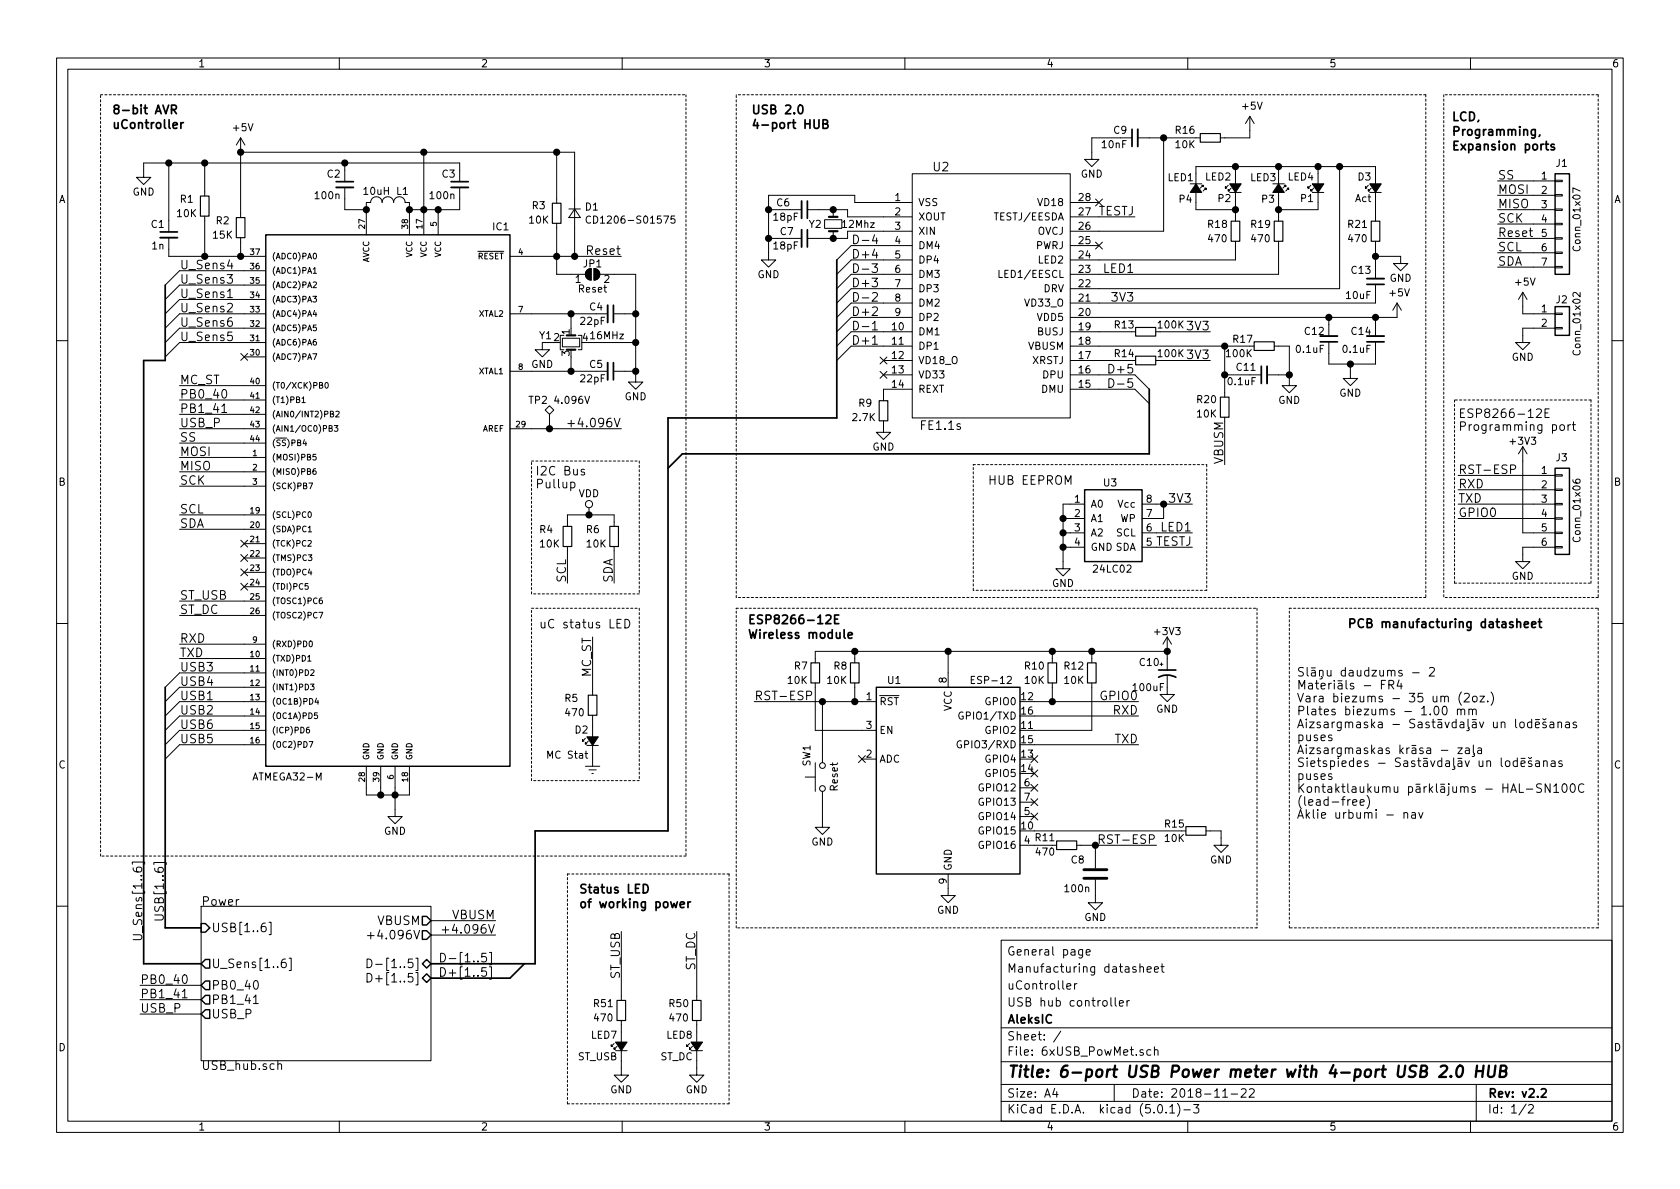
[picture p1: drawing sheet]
<svg xmlns="http://www.w3.org/2000/svg" width="297mm" height="210mm" viewBox="0 0 297 210" stroke-linecap="round" stroke-linejoin="round" font-family="sans-serif">
<defs><g id="words">
<text font-size="2.8" x="178" y="190.5">Title: 6-port USB Power meter with 4-port USB 2.0 HUB</text>
<g font-size="2.1">
<text x="19.7" y="20.2">8-bit AVR</text>
<text x="19.7" y="22.8">uController</text>
<text x="132.7" y="20.2">USB 2.0</text>
<text x="132.7" y="22.8">4-port HUB</text>
<text x="256.5" y="21.4">LCD,</text>
<text x="256.5" y="24">Programming,</text>
<text x="256.5" y="26.6">Expansion ports</text>
<text x="165" y="30.3">U2</text>
<text x="264.8" y="31.7">SS</text>
<text x="264.8" y="34.3">MOSI</text>
<text x="194.1" y="38.1">TESTJ</text>
<text x="264.8" y="36.8">MISO</text>
<text x="264.8" y="39.4">SCK</text>
<text x="264.8" y="41.9">Reset</text>
<text x="31.7" y="47.6">U_Sens4</text>
<text x="104.1" y="45.1">Reset</text>
<text x="150.5" y="45.7">D+4</text>
<text x="150.5" y="43.2">D-4</text>
<text x="264.8" y="47">SDA</text>
<text x="264.8" y="44.4">SCL</text>
<text x="31.7" y="50.2">U_Sens3</text>
<text x="31.7" y="52.7">U_Sens1</text>
<text x="150.5" y="50.8">D+3</text>
<text x="150.5" y="48.3">D-3</text>
<text x="150.5" y="53.3">D-2</text>
<text x="195.2" y="48.3">LED1</text>
<text x="196.9" y="53.3">3V3</text>
<text x="31.7" y="57.8">U_Sens6</text>
<text x="31.7" y="55.2">U_Sens2</text>
<text x="150.5" y="55.9">D+2</text>
<text x="150.5" y="58.4">D-1</text>
<text x="210.2" y="58.4">3V3</text>
<text x="31.7" y="60.3">U_Sens5</text>
<text x="150.5" y="61">D+1</text>
<text x="210.2" y="63.5">3V3</text>
<text x="31.7" y="67.9">MC_ST</text>
<text x="31.7" y="70.5">PB0_40</text>
<text x="196.7" y="66">D+5</text>
<text x="197.2" y="68.6">D-5</text>
<text x="31.7" y="73">PB1_41</text>
<text x="31.7" y="75.6">USB_P</text>
<text x="101.9" y="75.6">+4.096V</text>
<text x="163" y="76">FE1.1s</text>
<text x="257.8" y="73.9">ESP8266-12E</text>
<text x="257.8" y="76.2">Programming port</text>
<text x="31.7" y="78.1">SS</text>
<text x="31.7" y="80.6">MOSI</text>
<text x="31.7" y="83.2">MISO</text>
<text x="216.3" y="82.2" transform="rotate(-90 216.3 82.2)">VBUSM</text>
<text x="257.8" y="83.8">RST-ESP</text>
<text x="31.7" y="85.7">SCK</text>
<text x="94.6" y="84.1">I2C Bus</text>
<text x="94.6" y="86.4">Pullup</text>
<text x="174.6" y="85.7">HUB EEPROM</text>
<text x="207" y="88.9">3V3</text>
<text x="257.8" y="86.4">RXD</text>
<text x="257.8" y="88.9">TXD</text>
<text x="31.7" y="90.8">SCL</text>
<text x="31.7" y="93.3">SDA</text>
<text x="205.4" y="94">LED1</text>
<text x="257.8" y="91.4">GPIO0</text>
<text x="204.2" y="96.5">TESTJ</text>
<text x="31.7" y="106">ST_USB</text>
<text x="100.1" y="103.1" transform="rotate(-90 100.1 103.1)">SCL</text>
<text x="108.3" y="103.1" transform="rotate(-90 108.3 103.1)">SDA</text>
<text x="31.7" y="113.7">RXD</text>
<text x="31.7" y="108.6">ST_DC</text>
<text x="95.2" y="111.1">uC status LED</text>
<text x="132.1" y="110.4">ESP8266-12E</text>
<text x="132.1" y="112.9">Wireless module</text>
<text x="238.1" y="111">PCB manufacturing datasheet</text>
<text x="31.7" y="116.2">TXD</text>
<text x="31.7" y="118.7">USB3</text>
<text x="104.5" y="119.8" transform="rotate(-90 104.5 119.8)">MC_ST</text>
<text x="229.2" y="119.6">Slu daudzums - 2</text>
<text x="31.7" y="121.3">USB4</text>
<text x="31.7" y="123.8">USB1</text>
<text x="133.3" y="123.8">RST-ESP</text>
<text x="194.8" y="123.8">GPIO0</text>
<text x="229.2" y="121.9">Materils - FR4</text>
<text x="229.2" y="124.2">Vara biezums - 35 um (2oz.)</text>
<text x="31.7" y="126.4">USB2</text>
<text x="31.7" y="131.4">USB5</text>
<text x="31.7" y="128.9">USB6</text>
<text x="196.8" y="126.4">RXD</text>
<text x="197.1" y="131.4">TXD</text>
<text x="229.2" y="126.5">Plates biezums - 1.00 mm</text>
<text x="229.2" y="128.8">Aizsargmaska - Sastvdav un lodanas</text>
<text x="229.2" y="131.1">puses</text>
<text x="229.2" y="133.3">Aizsargmaskas krsa - zaa</text>
<text x="229.2" y="135.6">Sietspiedes - Sastvdav un lodanas</text>
<text x="229.2" y="137.9">puses</text>
<text x="229.2" y="140.2">Kontaktlaukumu prkljums - HAL-SN100C</text>
<text x="229.2" y="142.5">(lead-free)</text>
<text x="195.3" y="149.2">RST-ESP</text>
<text x="229.2" y="144.8">Aklie urbumi - nav</text>
<text x="29" y="161.4" transform="rotate(-90 29 161.4)">USB[1..6]</text>
<text x="35.6" y="160.2">Power</text>
<text x="102.2" y="158">Status LED</text>
<text x="102.2" y="160.6">of working power</text>
<text x="25.1" y="166.6" transform="rotate(-90 25.1 166.6)">U_Sens[1..6]</text>
<text x="37.3" y="164.8">USB[1..6]</text>
<text x="66.4" y="166.1">+4.096V</text>
<text x="66.8" y="163.6">VBUSM</text>
<text x="79.7" y="165.1">+4.096V</text>
<text x="80" y="162.6">VBUSM</text>
<text x="24.8" y="174">PB0_40</text>
<text x="37.3" y="171.2">U_Sens[1..6]</text>
<text x="66.7" y="173.7">D+[1..5]</text>
<text x="67.2" y="171.2">D-[1..5]</text>
<text x="77.5" y="170.2">D-[1..5]</text>
<text x="77.5" y="172.7">D+[1..5]</text>
<text x="109.6" y="173.1" transform="rotate(-90 109.6 173.1)">ST_USB</text>
<text x="122.9" y="171.7" transform="rotate(-90 122.9 171.7)">ST_DC</text>
<text x="178" y="172">Manufacturing datasheet</text>
<text x="178" y="169">General page</text>
<text x="24.8" y="179.1">USB_P</text>
<text x="24.8" y="176.5">PB1_41</text>
<text x="37.3" y="175">PB0_40</text>
<text x="37.3" y="177.5">PB1_41</text>
<text x="178" y="178">USB hub controller</text>
<text x="178" y="175">uController</text>
<text x="37.3" y="180.1">USB_P</text>
<text x="178" y="184">Sheet: /</text>
<text x="178" y="181">AleksIC</text>
<text x="35.6" y="189.2">USB_hub.sch</text>
<text x="178" y="186.7">File: 6xUSB_PowMet.sch</text>
<text x="178" y="196.9">KiCad E.D.A. kicad (5.0.1)-3</text>
<text x="178" y="194.1">Size: A4</text>
<text x="200" y="194.1">Date: 2018-11-22</text>
<text x="263" y="194.1">Rev: v2.2</text>
<text x="263" y="196.9">Id: 1/2</text>
</g>
<g font-size="1.8">
<text x="35" y="11.9">1</text>
<text x="85" y="11.9">2</text>
<text x="135" y="11.9">3</text>
<text x="185" y="11.9">4</text>
<text x="235" y="11.9">5</text>
<text x="285" y="11.9">6</text>
<text x="41.3" y="23.2">+5V</text>
<text x="197" y="23.7">C9</text>
<text x="207.9" y="23.7">R16</text>
<text x="219.8" y="19.4">+5V</text>
<text x="194.9" y="26.2">10nF</text>
<text x="207.9" y="26.2">10K</text>
<text x="275.2" y="29.5">J1</text>
<text x="10.4" y="35.9">A</text>
<text x="23.4" y="34.6">GND</text>
<text x="31.9" y="35.9">R1</text>
<text x="55.9" y="35.2">100n</text>
<text x="57.9" y="31.4">C2</text>
<text x="64.4" y="34.5">10uH</text>
<text x="70.2" y="34.5">L1</text>
<text x="76.2" y="35.2">100n</text>
<text x="78.2" y="31.4">C3</text>
<text x="158.3" y="35.6">1</text>
<text x="190.8" y="35.6">28</text>
<text x="191.1" y="31.4">GND</text>
<text x="206.5" y="32">LED1</text>
<text x="208.5" y="35.9">P4</text>
<text x="213.1" y="31.9">LED2</text>
<text x="215.4" y="35.7">P2</text>
<text x="221.1" y="32">LED3</text>
<text x="223.1" y="35.9">P3</text>
<text x="227.7" y="31.9">LED4</text>
<text x="230" y="35.7">P1</text>
<text x="239.6" y="35.7">Act</text>
<text x="240.1" y="31.9">D3</text>
<text x="272.6" y="31.7">1</text>
<text x="272.6" y="34.3">2</text>
<text x="285.4" y="35.9">A</text>
<text x="26.8" y="40.3">C1</text>
<text x="31.4" y="38.4">10K</text>
<text x="38.3" y="39.7">R2</text>
<text x="87.2" y="40.7">IC1</text>
<text x="93.6" y="39.5">10K</text>
<text x="94.1" y="37">R3</text>
<text x="103.5" y="37.2">D1</text>
<text x="104.9" y="39.5">CD1206-S01575</text>
<text x="136.9" y="39">18pF</text>
<text x="137.4" y="36.5">C6</text>
<text x="138" y="41.6">C7</text>
<text x="143.1" y="40.3">Y2</text>
<text x="149.1" y="40.3">12Mhz</text>
<text x="158.3" y="38.1">2</text>
<text x="158.3" y="40.6">3</text>
<text x="162.3" y="36.4">VSS</text>
<text x="162.3" y="39">XOUT</text>
<text x="162.3" y="41.5">XIN</text>
<text x="176.1" y="39">TESTJ/EESDA</text>
<text x="183.4" y="41.5">OVCJ</text>
<text x="183.8" y="36.4">VD18</text>
<text x="190.8" y="40.6">26</text>
<text x="190.8" y="38.1">27</text>
<text x="213.6" y="40.3">R18</text>
<text x="221.3" y="40.3">R19</text>
<text x="238.4" y="40.3">R21</text>
<text x="272.6" y="36.8">3</text>
<text x="272.6" y="39.4">4</text>
<text x="272.6" y="41.9">5</text>
<text x="26.9" y="44.1">1n</text>
<text x="37.7" y="42.2">15K</text>
<text x="103.2" y="47.3">JP1</text>
<text x="136.9" y="44.1">18pF</text>
<text x="158.3" y="43.2">4</text>
<text x="158.3" y="45.7">5</text>
<text x="162.3" y="44.1">DM4</text>
<text x="162.3" y="46.6">DP4</text>
<text x="183.1" y="44.1">PWRJ</text>
<text x="183.7" y="46.6">LED2</text>
<text x="190.8" y="45.7">24</text>
<text x="190.8" y="43.2">25</text>
<text x="213.8" y="42.8">470</text>
<text x="221.4" y="42.8">470</text>
<text x="238.5" y="42.8">470</text>
<text x="272.6" y="44.4">6</text>
<text x="272.6" y="47">7</text>
<text x="279.5" y="44" transform="rotate(-90 279.5 44)">Conn_01x07</text>
<text x="101.8" y="50">1</text>
<text x="102.4" y="51.7">Reset</text>
<text x="106.8" y="50">2</text>
<text x="133.9" y="49.2">GND</text>
<text x="158.3" y="48.3">6</text>
<text x="158.3" y="50.8">7</text>
<text x="158.3" y="53.3">8</text>
<text x="162.3" y="49.1">DM3</text>
<text x="162.3" y="51.7">DP3</text>
<text x="177.3" y="49.1">LED1/EESCL</text>
<text x="184.5" y="51.7">DRV</text>
<text x="190.8" y="53.3">21</text>
<text x="190.8" y="50.8">22</text>
<text x="190.8" y="48.3">23</text>
<text x="238.1" y="52.9">10uF</text>
<text x="239" y="48.4">C13</text>
<text x="245.7" y="49.8">GND</text>
<text x="245.8" y="52.4">+5V</text>
<text x="268" y="50.5">+5V</text>
<text x="275.2" y="53.6">J2</text>
<text x="95.4" y="60">Y1</text>
<text x="100.7" y="59.2" transform="rotate(-90 100.7 59.2)">1</text>
<text x="102.7" y="57.4">22pF</text>
<text x="104.3" y="54.9">C4</text>
<text x="104.5" y="60">16MHz</text>
<text x="157.8" y="58.4">10</text>
<text x="158.3" y="55.9">9</text>
<text x="162.3" y="59.3">DM1</text>
<text x="162.3" y="54.2">DM2</text>
<text x="162.3" y="56.8">DP2</text>
<text x="181.4" y="54.2">VD33_O</text>
<text x="183.5" y="59.3">BUSJ</text>
<text x="183.5" y="56.8">VDD5</text>
<text x="190.8" y="58.4">19</text>
<text x="190.8" y="55.9">20</text>
<text x="197.1" y="58.1">R13</text>
<text x="204.9" y="58.1">100K</text>
<text x="230.8" y="59.2">C12</text>
<text x="239" y="59.2">C14</text>
<text x="272.6" y="55.2">1</text>
<text x="272.6" y="57.8">2</text>
<text x="93.9" y="65.1">GND</text>
<text x="97.9" y="60.3">2</text>
<text x="100.7" y="63" transform="rotate(-90 100.7 63)">3</text>
<text x="103" y="60.3">4</text>
<text x="104.3" y="65.1">C5</text>
<text x="157.8" y="61">11</text>
<text x="157.8" y="63.5">12</text>
<text x="162.3" y="61.8">DP1</text>
<text x="162.3" y="64.4">VD18_O</text>
<text x="181.8" y="61.8">VBUSM</text>
<text x="182.5" y="64.4">XRSTJ</text>
<text x="190.8" y="63.5">17</text>
<text x="190.8" y="61">18</text>
<text x="197.1" y="63.2">R14</text>
<text x="204.9" y="63.2">100K</text>
<text x="216.9" y="63.2">100K</text>
<text x="218.1" y="60.6">R17</text>
<text x="218.7" y="65.6">C11</text>
<text x="229.3" y="62.4">0.1uF</text>
<text x="237.5" y="62.4">0.1uF</text>
<text x="267.3" y="63.8">GND</text>
<text x="279.5" y="62.5" transform="rotate(-90 279.5 62.5)">Conn_01x02</text>
<text x="93.5" y="71.4">TP2</text>
<text x="98.3" y="71.4">4.096V</text>
<text x="102.7" y="67.6">22pF</text>
<text x="110.4" y="70.8">GND</text>
<text x="151.9" y="71.9">R9</text>
<text x="157.8" y="66">13</text>
<text x="157.8" y="68.6">14</text>
<text x="162.3" y="66.9">VD33</text>
<text x="162.3" y="69.5">REXT</text>
<text x="184.2" y="69.5">DMU</text>
<text x="184.5" y="66.9">DPU</text>
<text x="190.8" y="68.6">15</text>
<text x="190.8" y="66">16</text>
<text x="211.7" y="71.3">R20</text>
<text x="217.2" y="68.1">0.1uF</text>
<text x="226" y="71.4">GND</text>
<text x="236.8" y="70.1">GND</text>
<text x="150.9" y="74.5">2.7K</text>
<text x="211.7" y="73.8">10K</text>
<text x="154.3" y="79.7">GND</text>
<text x="267.2" y="78.7">+3V3</text>
<text x="272.6" y="83.8">1</text>
<text x="275.2" y="81.6">J3</text>
<text x="10.4" y="85.9">B</text>
<text x="102.3" y="87.9">VDD</text>
<text x="190" y="88.9">1</text>
<text x="192.8" y="89.8">A0</text>
<text x="195.2" y="86">U3</text>
<text x="197.8" y="89.8">Vcc</text>
<text x="202.7" y="88.9">8</text>
<text x="272.6" y="86.4">2</text>
<text x="272.6" y="88.9">3</text>
<text x="285.4" y="85.9">B</text>
<text x="95.5" y="94.3">R4</text>
<text x="103.7" y="94.3">R6</text>
<text x="190" y="91.4">2</text>
<text x="190" y="94">3</text>
<text x="192.8" y="92.3">A1</text>
<text x="192.8" y="94.9">A2</text>
<text x="197.4" y="94.9">SCL</text>
<text x="198.1" y="92.3">WP</text>
<text x="202.7" y="94">6</text>
<text x="202.7" y="91.4">7</text>
<text x="272.6" y="91.4">4</text>
<text x="272.6" y="94">5</text>
<text x="279.5" y="95.5" transform="rotate(-90 279.5 95.5)">Conn_01x06</text>
<text x="95.5" y="96.8">10K</text>
<text x="103.8" y="96.8">10K</text>
<text x="190" y="96.5">4</text>
<text x="192.8" y="97.4">GND SDA</text>
<text x="193.5" y="101.3">24LC02</text>
<text x="202.7" y="96.5">5</text>
<text x="272.6" y="96.5">6</text>
<text x="186" y="103.8">GND</text>
<text x="267.3" y="102.5">GND</text>
<text x="204.3" y="112.3">+3V3</text>
<text x="140.5" y="118.4">R7</text>
<text x="147.5" y="118.4">R8</text>
<text x="181.3" y="118.4">R10</text>
<text x="188.2" y="118.4">R12</text>
<text x="201.6" y="117.8">C10</text>
<text x="99.9" y="124.1">R5</text>
<text x="139.3" y="120.9">10K</text>
<text x="146.3" y="120.9">10K</text>
<text x="153.2" y="123.8">1</text>
<text x="155.4" y="124.7">RST</text>
<text x="157" y="120.9">U1</text>
<text x="167.4" y="120.7" transform="rotate(-90 167.4 120.7)">8</text>
<text x="168.3" y="125.8" transform="rotate(-90 168.3 125.8)">VCC</text>
<text x="172.2" y="120.9">ESP-12</text>
<text x="174.4" y="124.7">GPIO0</text>
<text x="180.6" y="123.8">12</text>
<text x="181.3" y="120.9">10K</text>
<text x="188.2" y="120.9">10K</text>
<text x="200.5" y="122.2">100uF</text>
<text x="100.1" y="126.7">470</text>
<text x="101.7" y="129.7">D2</text>
<text x="153.2" y="128.9">3</text>
<text x="155.4" y="129.8">EN</text>
<text x="170.4" y="127.2">GPIO1/TXD</text>
<text x="174.4" y="129.8">GPIO2</text>
<text x="180.6" y="128.9">11</text>
<text x="180.6" y="131.4">15</text>
<text x="180.6" y="126.4">16</text>
<text x="204.4" y="126">GND</text>
<text x="10.4" y="135.9">C</text>
<text x="97" y="134.2">MC Stat</text>
<text x="143.3" y="135.5" transform="rotate(-90 143.3 135.5)">SW1</text>
<text x="153.2" y="134">2</text>
<text x="155.4" y="134.9">ADC</text>
<text x="170.2" y="132.3">GPIO3/RXD</text>
<text x="174.4" y="134.9">GPIO4</text>
<text x="174.4" y="137.4">GPIO5</text>
<text x="180.6" y="134">13</text>
<text x="180.6" y="136.5">14</text>
<text x="285.4" y="135.9">C</text>
<text x="45" y="138">ATMEGA32-M</text>
<text x="148.1" y="139.8" transform="rotate(-90 148.1 139.8)">Reset</text>
<text x="173.4" y="139.9">GPIO12</text>
<text x="173.4" y="142.5">GPIO13</text>
<text x="181.1" y="139.1">6</text>
<text x="181.1" y="141.6">7</text>
<text x="67.9" y="147.6">GND</text>
<text x="143.5" y="149.5">GND</text>
<text x="173.4" y="147.6">GPIO15</text>
<text x="173.4" y="145">GPIO14</text>
<text x="180.6" y="146.7">10</text>
<text x="181.1" y="149.2">4</text>
<text x="181.1" y="144.1">5</text>
<text x="183.1" y="148.8">R11</text>
<text x="206" y="146.3">R15</text>
<text x="206" y="148.9">10K</text>
<text x="168.3" y="154" transform="rotate(-90 168.3 154)">GND</text>
<text x="173.4" y="150.1">GPIO16</text>
<text x="183.3" y="151.3">470</text>
<text x="189.4" y="152.7">C8</text>
<text x="213.9" y="152.7">GND</text>
<text x="165.7" y="161.6">GND</text>
<text x="167.4" y="156.3" transform="rotate(-90 167.4 156.3)">9</text>
<text x="188.4" y="157.8">100n</text>
<text x="191.7" y="162.9">GND</text>
<text x="105.1" y="178.1">R51</text>
<text x="118.4" y="178.1">R50</text>
<text x="10.4" y="185.9">D</text>
<text x="104.5" y="183.7">LED7</text>
<text x="105.2" y="180.6">470</text>
<text x="117.9" y="183.7">LED8</text>
<text x="118.5" y="180.6">470</text>
<text x="285.4" y="185.9">D</text>
<text x="102.2" y="187.5">ST_USB</text>
<text x="116.7" y="187.5">ST_DC</text>
<text x="107.9" y="193.3">GND</text>
<text x="121.2" y="193.3">GND</text>
<text x="35" y="199.9">1</text>
<text x="85" y="199.9">2</text>
<text x="135" y="199.9">3</text>
<text x="185" y="199.9">4</text>
<text x="235" y="199.9">5</text>
<text x="285" y="199.9">6</text>
</g>
<g font-size="1.4">
<text x="64.5" y="40.4" transform="rotate(-90 64.5 40.4)">27</text>
<text x="72.1" y="40.4" transform="rotate(-90 72.1 40.4)">38</text>
<text x="74.7" y="40.4" transform="rotate(-90 74.7 40.4)">17</text>
<text x="77.2" y="40" transform="rotate(-90 77.2 40)">5</text>
<text x="44.3" y="47.6">36</text>
<text x="44.3" y="45.1">37</text>
<text x="48" y="45.8">(ADC0)PA0</text>
<text x="65.3" y="46.6" transform="rotate(-90 65.3 46.6)">AVCC</text>
<text x="72.9" y="45.5" transform="rotate(-90 72.9 45.5)">VCC</text>
<text x="75.4" y="45.5" transform="rotate(-90 75.4 45.5)">VCC</text>
<text x="78" y="45.5" transform="rotate(-90 78 45.5)">VCC</text>
<text x="84.4" y="45.8">RESET</text>
<text x="91.7" y="45.1">4</text>
<text x="44.3" y="52.7">34</text>
<text x="44.3" y="50.2">35</text>
<text x="48" y="53.5">(ADC3)PA3</text>
<text x="48" y="50.9">(ADC2)PA2</text>
<text x="48" y="48.4">(ADC1)PA1</text>
<text x="44.3" y="57.8">32</text>
<text x="44.3" y="55.2">33</text>
<text x="48" y="58.5">(ADC5)PA5</text>
<text x="48" y="56">(ADC4)PA4</text>
<text x="84.7" y="56">XTAL2</text>
<text x="91.7" y="55.2">7</text>
<text x="44.3" y="62.9">30</text>
<text x="44.3" y="60.3">31</text>
<text x="48" y="63.6">(ADC7)PA7</text>
<text x="48" y="61.1">(ADC6)PA6</text>
<text x="91.7" y="65.4">8</text>
<text x="44.3" y="67.9">40</text>
<text x="44.3" y="70.5">41</text>
<text x="48" y="68.7">(T0/XCK)PB0</text>
<text x="48" y="71.2">(T1)PB1</text>
<text x="84.7" y="66.2">XTAL1</text>
<text x="44.3" y="73">42</text>
<text x="44.3" y="75.6">43</text>
<text x="48" y="73.8">(AIN0/INT2)PB2</text>
<text x="48" y="76.3">(AIN1/OC0)PB3</text>
<text x="85.3" y="76.3">AREF</text>
<text x="91.3" y="75.6">29</text>
<text x="44.3" y="78.1">44</text>
<text x="44.7" y="80.6">1</text>
<text x="44.7" y="83.2">2</text>
<text x="48" y="81.4">(MOSI)PB5</text>
<text x="48" y="83.9">(MISO)PB6</text>
<text x="48" y="78.9">(SS)PB4</text>
<text x="44.7" y="85.7">3</text>
<text x="48" y="86.5">(SCK)PB7</text>
<text x="44.3" y="90.8">19</text>
<text x="44.3" y="93.3">20</text>
<text x="44.3" y="95.9">21</text>
<text x="48" y="91.6">(SCL)PC0</text>
<text x="48" y="94.1">(SDA)PC1</text>
<text x="44.3" y="98.4">22</text>
<text x="44.3" y="101">23</text>
<text x="48" y="96.6">(TCK)PC2</text>
<text x="48" y="99.2">(TMS)PC3</text>
<text x="48" y="101.7">(TDO)PC4</text>
<text x="44.3" y="103.5">24</text>
<text x="44.3" y="106">25</text>
<text x="48" y="104.3">(TDI)PC5</text>
<text x="48" y="106.8">(TOSC1)PC6</text>
<text x="44.3" y="108.6">26</text>
<text x="44.7" y="113.7">9</text>
<text x="48" y="109.3">(TOSC2)PC7</text>
<text x="44.3" y="116.2">10</text>
<text x="44.3" y="118.7">11</text>
<text x="48" y="117">(TXD)PD1</text>
<text x="48" y="119.5">(INT0)PD2</text>
<text x="48" y="114.4">(RXD)PD0</text>
<text x="44.3" y="121.3">12</text>
<text x="44.3" y="123.8">13</text>
<text x="48" y="122">(INT1)PD3</text>
<text x="48" y="124.6">(OC1B)PD4</text>
<text x="44.3" y="126.4">14</text>
<text x="44.3" y="128.9">15</text>
<text x="44.3" y="131.4">16</text>
<text x="48" y="127.1">(OC1A)PD5</text>
<text x="48" y="129.7">(ICP)PD6</text>
<text x="48" y="132.2">(OC2)PD7</text>
<text x="65.3" y="134.5" transform="rotate(-90 65.3 134.5)">GND</text>
<text x="67.8" y="134.5" transform="rotate(-90 67.8 134.5)">GND</text>
<text x="69.6" y="137.8" transform="rotate(-90 69.6 137.8)">6</text>
<text x="70.4" y="134.5" transform="rotate(-90 70.4 134.5)">GND</text>
<text x="72.9" y="134.5" transform="rotate(-90 72.9 134.5)">GND</text>
<text x="64.5" y="138.2" transform="rotate(-90 64.5 138.2)">28</text>
<text x="67.1" y="138.2" transform="rotate(-90 67.1 138.2)">39</text>
<text x="72.1" y="138.2" transform="rotate(-90 72.1 138.2)">18</text>
</g>
</g></defs>
<g fill="none" stroke="#000" stroke-width=".18">
<path d="M10 10.3h277v189.9h-277zM12 12.2h273v186.1h-273zM60 10.3v1.9M110 10.3v1.9M160 10.3v1.9M210 10.3v1.9M260 10.3v1.9M25.4 31.4h1.3l-1.3 1.2-1.3-1.2h1.3v-2.6h55.9v3.3M29.8 28.8v12.2M36.2 28.8v5.9M36.2 38.2v7.1M42.5 24.4v14.1"/>
<path d="M42.5 26.9h59.1v18.4M42.5 24.4l-.7 1.2M42.5 24.4l.8 1.2M61 28.8v3.3M61 33.1v4h3.8M74.9 26.9v14.6M77.5 37.1v4.4M81.3 33.1v4h-8.9M98.4 26.9v9M98.4 39.5v9h5.1M100.6 37h2M101.6 37l1 1.5h-2z"/>
<path d="M104.4 38.3a.6 .6 0 0 0-.8 .4 .6 .6 0 0 0 .6 .8l.2-.2M119.3 38.2h-.6l-.1 .6 .2-.1 .5 .1v.5l-.2 .2-.5-.2M135.9 37.1h5.8M142.7 37.1h7.2v1.2h11.4M145.8 38.9h3v1.5h-3zM147.3 37.1v1.2M161.3 30.7h27.9v43.2h-27.9zM161.3 35.8h-10.2v-1.3h-15.2v11.5h-1.3l1.3 1.2 1.3-1.2h-1.3M189.2 35.8h5.1M189.2 38.3h11.5M193.7 35.2l1.2 1.2M194.9 35.2l-1.2 1.2"/>
<path d="M200.2 24.4h-7.2v3.8h-1.2l1.2 1.3 1.3-1.3h-1.3M201.2 24.4h11M205.7 24.4v16.5h-16.5M210.4 32.5h2.1M211.5 34v3.1h6.9M211.5 32.5v-3h31.7v3M212.5 32.8h.2v.2v-.2l-.5 .5M213 33.3h.2v.2v-.2l-.5 .5M217.2 32.8l-.5 .5v-.3v.3h.2M217.4 34h2.1M217.7 33.3l-.5 .5v-.3v.3h.2M218.4 29.5v3"/>
<path d="M218.4 34v5.1M221 20.6v3.8h-5.2M221 20.6l-.8 1.2M221 20.6l.7 1.2M225 32.5h2.1M226.1 29.5v1.2M226.1 34v5.1M227.1 32.8h.2v.2v-.2l-.5 .5M227.6 33.3h.2v.2v-.2l-.5 .5M231.8 32.8l-.5 .5v-.3v.3h.2M232 34h2.1M232.3 33.3l-.5 .5v-.3v.3h.2"/>
<path d="M233 34v3.1h-6.9M233 29.5v3M236.9 29.5v21.5h-47.7M241.9 32.8l-.5 .5v-.3v.3h.3M242.2 34h2M242.4 33.3l-.5 .5v-.3v.3h.3M243.2 34v5.1M264.8 37.1h10.2M264.8 34.5h10.2M264.8 32h10.2M264.8 39.6h10.2M275 39.5h1.2v.2h-1.2z"/>
<path d="M275 37h1.2v.2h-1.2zM275 34.4h1.2v.3h-1.2zM275 31.9h1.2v.2h-1.2zM279.4 33.8l-1.3-.6v.9M29.8 42v3.3h17.2M40.2 52.6h.9M40.6 45.9l-.4 1.1h1M42.5 42v3.3M47 58h-15.3l-2.5 2.6M47 55.5h-15.3l-2.5 2.5M47 53h-15.3l-2.5 2.5M47 50.4h-15.3l-2.5 2.6"/>
<path d="M47 47.9h-15.3l-2.5 2.5M55.3 52.4h.7l-.4 .4 .4 .2-.1 .3-.1 .1-.5-.1M55.4 49.9h.4l.2 .2-.7 .8h.7M55.4 47.6l.3-.3v1M55.4 48.3h.6M55.5 44.9l.1-.1a.55 .55 0 0 1 .4 .5 .55 .55 0 0 1-.4 .5l-.2-.4zM55.6 54.9l-.2 .7h.6M55.9 55.3v.7M55.9 57.5h-.5v.5l.5-.1v.5l-.1 .1-.4-.1M64.8 41.5v-5.7h.7a1.02 1.02 0 0 1 1-1 1.02 1.02 0 0 1 1.1 1 1.02 1.02 0 0 1 1-1 1.02 1.02 0 0 1 1 1 1.02 1.02 0 0 1 1-1 1.02 1.02 0 0 1 1 1h.8v5.7M90.2 55.5h17.2M90.2 45.3h19.7"/>
<path d="M99.4 59.8h3.1v1.5h-3.1zM99.7 59.3h-.6v2.5h.6M101 55.5v2.5M102.2 59.3h.7v2.5h-.7M103.7 47.8l.5-.3h.3v2a1.03 1.03 0 0 1-.9-.6 1.03 1.03 0 0 1 .1-1.1zM105 47.5a1.02 1.02 0 0 1 1 1 1.02 1.02 0 0 1-1 1zM106 48.5h6.4v19.1h-1.3l1.3 1.2 1.3-1.2h-1.3M108.5 55.5h3.9M135.9 42.2h5.8M147.3 40.9v1.3M154.2 49.2h.9l-.5 .6 .5 .1v.7l-.3 .1h-.4l-.2-.1M154.2 46.7h.9l-.5 .5 .5 .2v.6l-.3 .2h-.4l-.2-.2"/>
<path d="M154.3 54.4l.5-.1 .3 .1v.3l-.9 1.1h.9M154.3 51.9l.5-.2 .3 .2v.3l-.9 1.1h.9M154.3 57.2l.4-.4v1.5M154.3 58.3h.8M154.6 44l-.3 1.1h.9M154.6 41.5l-.3 1.1h.9M155 42.1v1M161.3 40.9h-11.4v1.3h-7.2M161.3 58.7h-10.8l-2.5 2.5M161.3 56.1h-10.8l-2.5 2.6M161.3 53.6h-10.8l-2.5 2.5M161.3 51h-10.8l-2.5 2.6"/>
<path d="M161.3 48.5h-10.8l-2.5 2.5M161.3 46h-10.8l-2.5 2.5M161.3 43.4h-10.8l-2.5 2.6M176.6 47.8v1.3h.6M189.2 58.7h10.8M189.2 43.4h5.1M193.7 42.8l1.2 1.2M194.9 42.8l-1.2 1.2M204.3 58.7h9.7M218.4 42.7v3.3h-29.2M226.1 42.7v5.8h-36.9M234.9 56.1v3.3"/>
<path d="M243.2 45.3h4.4v1.3h-1.2l1.2 1.3 1.3-1.3h-1.3M243.2 42.7v6.6M243.2 50.3v3.3h-54M243.2 56.1v3.3M247 53.6v2.5h-57.8M247 53.6l-.7 1.3M247 53.6l.8 1.3M264.8 42.2h10.2M264.8 44.7h10.2M264.8 47.2h10.2M269.2 51.7v3.8h5.8M269.2 51.7l-.7 1.3"/>
<path d="M269.2 51.7l.8 1.3M275 47.1h1.2v.3h-1.2zM275 44.6h1.2v.2h-1.2zM275 42h1.2v.3h-1.2zM275 57.9h1.2v.3h-1.2zM275 55.4h1.2v.2h-1.2zM275 58h-5.8v2.6h-1.2l1.2 1.2 1.3-1.2h-1.3M279.4 51.7v.8l-.7-.7-.2-.1-.4 .2 .1 .5M10 60.2h2M31.7 75.8h15.3M31.7 68.2h15.3M31.7 70.7h15.3"/>
<path d="M31.7 73.3h15.3M31.7 78.4h15.3M39.2 71.9l.4-.5v1.5M39.2 72.9h.9M39.4 69l.3-.1a.97 .97 0 0 1 0 1.5 .84 .84 0 0 1-.3-1.4zM42.6 62.5l1.2 1.2M43.2 63.1h3.8M43.8 62.5l-1.2 1.2M47 60.6h-15.3l-2.5 2.5M53.4 70.5l.3-.3v1M53.4 71.2h.6M53.8 77.7l-.2 .8h.6"/>
<path d="M54.1 78.1v.7M55.3 62.6h.7l-.4 1M55.9 60h-.2a.63 .63 0 0 0-.1 1l.3-.1 .1-.3-.2-.2-.4 .2M56.5 68.1h.4l.1-.4-.5-.1v1.1h.4l.2-.4-.3-.2M57.6 67.7l.1-.1a.55 .55 0 0 1 .4 .5 .55 .55 0 0 1-.4 .6l-.2-.5zM58.2 75.7h.4l.1-.4h-.5v1h.4l.1-.1 .1-.3-.3-.2M58.4 73.2l.5-.1v-.3l-.5-.1v1h.4l.2-.3-.2-.2M59.1 75.3h.6l-.3 .3 .3 .2v.4l-.2 .1-.4-.1M59.4 72.8l.4-.1 .2 .3-.7 .7h.7M90.2 75.8h19.7M90.2 65.7h17.2M95.9 60.6v1.2h-1.3l1.3 1.3 1.3-1.3h-1.3"/>
<path d="M96.4 72.5l.8-.8 .7 .8-.7 .8zM97.2 73.3v2.5M100.4 74.9h1.2M101 63.1v2.6M101 74.3v1.2M104.1 60.6h8.3M108.5 65.7h3.9M154.3 60.9h.8M155.6 63.1l1.2 1.3M155.6 65.7l1.2 1.2M156.2 74.4v2h-1.3l1.3 1.3 1.3-1.3h-1.3M156.2 63.7h5.1"/>
<path d="M156.2 66.3h5.1M156.8 63.1l-1.2 1.3M156.8 65.7l-1.2 1.2M161.3 68.8h-5.1v2.1M161.3 61.2h-10.8l-2.5 2.5M189.2 63.7h10.8M189.2 61.2h31.8M189.2 66.3h11.5l2.5 2.5M189.2 68.8h11.5l2.5 2.6M196.1 64.4a.77 .77 0 0 1 .9 .8 .77 .77 0 0 1-.9 .8zM196.1 67a.77 .77 0 0 1 .9 .7 .77 .77 0 0 1-.9 .8zM204.3 63.7h9.7"/>
<path d="M216.5 61.2v9M216.5 73.8v8.4M216.5 66.3h6.5M224 66.3h4M225.3 61.2h2.7v7h-1.3l1.3 1.3 1.2-1.3h-1.2M234.9 60.4v4h8.3v-4M238.8 64.4v2.5h-1.3l1.3 1.3 1.2-1.3h-1.2M269.2 79v15.2h5.8M269.2 79l-.7 1.3M269.2 79l.8 1.3M271.7 72.4l.5-.1 .3 .1v.3l-.9 1.1h.9M273.2 73h.5"/>
<path d="M273.9 72.3h-.7v1.5h.7M275.9 75.2l.2-.1 .4 .1 .1 .6-.1 .2-.4 .1-.2-.1zM277.2 75.1v1M277.7 75.1l-.3 .1-.2 .2M278 75.1h.6M278.2 74.6v1.3l.1 .1 .3 .1M285 60.2h2M31.7 80.9h15.3M31.7 91.1h15.3M31.7 83.4h15.3M31.7 93.6h15.3M31.7 86h15.3"/>
<path d="M42.6 95.5l1.2 1.2M42.6 98.1l1.2 1.2M43.2 96.1h3.8M43.2 98.7h3.8M43.8 95.5l-1.2 1.2M43.8 98.1l-1.2 1.2M54.5 95.7l.3-.1 .2 .3-.6 .7h.6M54.5 98.1h.6l-.3 .4 .3 .2v.3l-.2 .1-.4-.1M54.5 94.1h.6M54.6 90.6l.1-.1a.53 .53 0 0 1 .4 .5 .53 .53 0 0 1-.4 .5l-.2-.4zM54.6 85.4h.7l-.5 1M55.8 82.9h-.2a.63 .63 0 0 0-.1 1l.4-.1v-.4l-.2-.1-.4 .1"/>
<path d="M55.9 80.3h-.5l-.1 .5h.5l.1 .4-.2 .2-.4-.2M100.3 93.1v-2h8.3v2M100.3 96.6v6.5M100.9 85.3h.4l.3 .1v.7a.48 .48 0 0 1-.7 .1M103.3 83.1l-.4-.1-.2 .2 .1 .2 .5 .2v.3h-.6M104.1 89.8v1.3M108.6 96.6v6.5M188 91.7h3.8M188 94.2h3.8M188 96.8h3.8M191.8 89.1h-3.8v11.5h-1.3l1.3 1.2 1.2-1.2h-1.2M201.9 89.1h8.9"/>
<path d="M201.9 94.2h8.9M201.9 96.8h8.9M205.7 89.1v2.6h-3.8M257.8 89.1h17.2M257.8 91.7h17.2M257.8 84.1h17.2M257.8 86.6h17.2M267.1 83l.7-.1 .2-.2-.1-.4-.2-.1h-.6v1.5M275 96.6h1.2v.3h-1.2zM275 94.1h1.2v.3h-1.2zM275 91.6h1.2v.2h-1.2zM275 89h1.2v.3h-1.2z"/>
<path d="M275 86.5h1.2v.2h-1.2zM275 83.9h1.2v.3h-1.2zM275 96.8h-5.8v2.5h1.3l-1.3 1.3-1.2-1.3h1.2M278.1 84.8l.1 .4a.87 .87 0 0 0 1.2 0l-.2-.4h-.5l-.1 .4 .2 .2M10 110.3h2M31.7 116.5h15.3M31.7 106.3h15.3M31.7 108.8h15.3M31.7 113.9h15.3M42.6 103.1l1.2 1.3M42.6 100.6l1.2 1.2M43.2 101.2h3.8"/>
<path d="M43.2 103.8h3.8M43.8 103.1l-1.2 1.3M43.8 100.6l-1.2 1.2M47 119h-15.3l-2.5 2.5M54.4 116.9h.6M54.5 103.2h-.5l-.1 .5 .5-.1 .1 .5-.2 .1-.4-.1M54.7 100.6l-.2 .7h.6M54.7 113.4h.3a.59 .59 0 0 1-.1 1l-.2-.2zM54.9 118.5l.4-.1 .2 .3-.6 .8h.6M56.4 108.3h.7l-.5 1M56.9 105.7h-.2l-.2 .3-.1 .5 .2 .3 .4-.2-.1-.4-.3-.1-.2 .2M104.8 112.6v10.3"/>
<path d="M109.1 110.2h.5M109.8 109.5h-.7v1.5h.7M110.5 109.5a.77 .77 0 0 1 .9 .8 .77 .77 0 0 1-.9 .7zM151.1 115.2v2M167.6 115.2v6.3M172.3 119.6h-.6v1.3h.6M186.1 115.2v2M193 115.2v2M205.1 117.5h.5M206.4 119.5v3.3h1.2l-1.2 1.3-1.3-1.3h1.3M206.4 115.2h-62.3v2M206.4 112.6v5.9"/>
<path d="M206.4 112.6l-.8 1.3M206.4 112.6l.7 1.3M246 118.7l.2-.2 .4 .1v1M247.9 118.6a.37 .37 0 0 0-.6 .1l.1 .3 .6 .2-.3 .4-.4-.1M249.8 119h1.1M252.7 118.2l.6-.2 .2 .2 .1 .3-.9 1.1h.9M285 110.3h2M47 121.5h-15.3l-2.5 2.6M47 124.1h-15.3l-2.5 2.5M47 126.6h-15.3l-2.5 2.6M47 129.2h-15.3l-2.5 2.5M47 131.7h-15.3l-2.5 2.5"/>
<path d="M54.7 128.6l-.4 .1-.1 .3v.5l.5 .1v-.6h-.3l-.2 .2M54.7 131.1h.6l-.4 1.1M54.9 121h.6l-.3 .4 .3 .1v.4l-.2 .1-.4-.1M56 123.5l-.3 .7h.6M56.1 126.1h-.5v.4h.5v.5l-.1 .1-.4-.1M56.2 123.8v.7M64.8 135.5v5.1h7.6v-5.1M67.3 135.5v5.1M69.8 135.5v8.9h-1.2l1.2 1.3 1.3-1.3h-1.3M103.5 130.6l-.5 .5v-.3v.3h.3M103.5 135.5h2.5M103.8 131.8h2"/>
<path d="M104 131.1l-.5 .5v-.3v.3h.3M104.1 136.1h1.3M104.6 136.8h.3M104.8 126.5v3.8M104.8 131.8v3.7M133.3 124.1h21.6M142.4 137.4h1.7M142.6 123l.8-.1 .1-.2-.1-.4-.2-.1h-.6v1.5M144.1 120.8v8.4h10.8M144.1 134.9v5M145.4 139.9v6.4h1.3l-1.3 1.3-1.3-1.3h1.3M145.4 124.1v10.8"/>
<path d="M151.1 120.8v3.3M151.8 133.6l1.2 1.2M152.4 134.2h2.5M153 133.6l-1.2 1.2M170 131.1a.59 .59 0 0 0-.8 .5 .59 .59 0 0 0 .8 .6v-.5h-.2M170.3 126a.59 .59 0 0 0-.8 .5 .59 .59 0 0 0 .8 .6v-.5h-.2M171.7 120.2h.5M180.3 139.3h2.6M182.3 138.7l1.2 1.2M182.3 136.2l1.2 1.2M182.3 133.6l1.2 1.2M182.9 124.1h18.4"/>
<path d="M182.9 126.6h18.4M182.9 131.7h18.4M183.5 138.7l-1.2 1.2M183.5 136.2l-1.2 1.2M183.5 133.6l-1.2 1.2M186.1 120.8v3.3M193 120.8v8.4h-10.1M244.2 121h.6M245 120.3h-.8v1.5M245.6 121.1l.7-.1 .1-.2v-.4l-.3-.1h-.5v1.5M245.9 121.1l.5 .7M247.4 120.2l-.4 1.1h1"/>
<path d="M247.7 120.8v1M253.7 125l.2-.1a.81 .81 0 0 1 .4 1.4l-.2 .1a.84 .84 0 0 1-.4-1.4zM254.8 132.7h1.2M255.1 125l.4-.1a.97 .97 0 0 1 0 1.5 .84 .84 0 0 1-.4-1.4zM257.7 125.5l.2-.1 .4 .1v.9M257.7 125.4v1M257.8 132.3h.7l-.7 1h.7M258.3 125.6l.2-.2 .4 .1 .1 .9M258.4 122.4a1.78 1.78 0 0 0 0 2.3M258.9 122.7l.6-.1 .2 .1 .1 .3-1 1.1h1M259.1 132.3h.6l.1 1M259.7 125.5l.2-.1 .4 .1v.9"/>
<path d="M259.7 125.4v1M259.8 132.6l-.5 .1a.3 .3 0 0 0-.3 .3 .3 .3 0 0 0 .3 .3l.5-.1M260.3 125.6l.3-.2 .3 .1 .1 .9M260.4 123.2l.3-.1 .4 .1 .1 .6-.2 .2-.3 .1-.3-.1zM260.5 131.7v1.3l.2 .3M261.3 132.3h.6l.1 1M261.7 123.1h.8l-.8 1h.8M262 132.6l-.6 .1a.31 .31 0 0 0-.2 .3 .31 .31 0 0 0 .2 .3l.6-.1M262.9 134.7l.2-.2 .4 .1 .1 1M262.9 134.5v1.1M263 124v.1M263.6 122.4a1.78 1.78 0 0 1 0 2.3"/>
<path d="M265.4 127.8l.3-.1 .3 .1 .1 .9M265.4 134v1.3l.3 .3M265.4 127.7v1M266.2 134.7l.2-.2 .5 .2 .1 .5-.2 .3-.4 .1-.2-.2zM268 127.2v1.3l.2 .2M268.3 134.6l-.5-.1-.2 .2v.7a.48 .48 0 0 0 .7 .1M268.3 134v1.6M268.6 138.6v1.5h.8M268.8 127.8l.2-.1 .4 .1 .1 .6-.1 .2-.4 .1-.2-.2zM268.9 135l.7-.1v-.3l-.5-.1-.2 .2 .1 .8h.6M268.9 134.1h.7M269.9 139.5h1.1"/>
<path d="M270.2 134l.3 .2 .3-.2M270.8 127.8l-.4-.1-.2 .1v.7a.48 .48 0 0 0 .6 .1M270.8 134.6a.37 .37 0 0 0-.6 .1l.1 .3 .6 .2-.2 .4-.5-.1M270.8 127.2v1.5M271.5 128.2l.7-.2-.1-.2-.4-.1-.2 .2v.7h.6M271.5 127.2h.7M271.5 134.6h.6l.1 1M272.2 134.9l-.5 .1a.31 .31 0 0 0-.2 .3 .31 .31 0 0 0 .2 .3l.5-.1M272.5 138.7l-.5-.1-.3 .3 .1 .3 .7 .3v.5a.62 .62 0 0 1-.8 0M272.8 127.1l.2 .2 .4-.2M272.9 134.7l.2-.2 .4 .1 .1 1M272.9 134.5v1.1"/>
<path d="M273.4 127.8a.37 .37 0 0 0-.6 .1v.2l.6 .3-.2 .3-.4-.1M274.1 127.8h.6v.9M274.1 138.6v1.5l-.9-1.5v1.5M274.3 134.6h.6l.1 1M274.7 128l-.5 .1a.31 .31 0 0 0-.2 .3 .31 .31 0 0 0 .2 .3l.5-.1M274.7 139l.5-.4v1.5M275 134.9l-.6 .1a.3 .3 0 0 0-.2 .3 .3 .3 0 0 0 .2 .3l.6-.1M275.5 127.8l.2-.1 .3 .1 .1 .9M275.5 127.7v1M276.2 134.6l-.4-.1-.2 .2 .1 .3 .5 .1v.4h-.6M276.3 138.7l.3-.1a.82 .82 0 0 1 .6 .6 .82 .82 0 0 1-.4 .8l-.1 .1a.84 .84 0 0 1-.4-1.4zM276.8 127.8h.6l.1 .9"/>
<path d="M277.5 128l-.5 .1a.3 .3 0 0 0-.3 .3 .3 .3 0 0 0 .3 .3l.5-.1M277.8 138.7l.2-.1a.82 .82 0 0 1 .6 .6 .82 .82 0 0 1-.3 .8l-.2 .1a.84 .84 0 0 1-.3-1.4zM278.7 127.8l-.3-.1-.3 .2 .1 .2 .5 .2v.3h-.6M280 138.7a.62 .62 0 0 0-.7 0 .62 .62 0 0 0-.2 .8 .56 .56 0 0 0 .3 .6 .56 .56 0 0 0 .6-.1M23.4 152.8v-.4h2.2v.4M23.5 153.5a.62 .62 0 0 0 .7 .7l.7-.1a.48 .48 0 0 0 0-.7l-.5-.1-.2 .2-.1 .4 .3 .3M167.6 154.6v3.8h1.3l-1.3 1.2-1.2-1.2h1.2M180.3 149.5h6.5M180.3 144.4h2.6M180.3 141.9h2.6M182.3 143.8l1.2 1.2M182.3 141.2l1.2 1.3"/>
<path d="M182.9 146.9h26M183.5 143.8l-1.2 1.2M183.5 141.2l-1.2 1.3M190.4 149.5h14.1M193.7 155.6v4h1.2l-1.2 1.3-1.3-1.3h1.3M193.7 149.5v4M194.4 148.4l.7-.1 .1-.2v-.4l-.3-.1h-.5v1.5M213.2 146.9h2.7v2.6h1.3l-1.3 1.2-1.3-1.2h1.3M239.2 141.9l.7-.1-.1-.3-.4-.1-.2 .2v.7h.6M240.5 141.9l.7-.1-.1-.3-.4-.1-.2 .2v.7h.6M241.7 140.7a1.78 1.78 0 0 1 0 2.3M248.2 143.8h.1a.37 .37 0 0 1 .6 .1v.8"/>
<path d="M248.2 143.7v1M249.6 143.8h.6l.1 .9M250.3 144l-.5 .1a.31 .31 0 0 0-.3 .3 .31 .31 0 0 0 .3 .3l.5-.1M250.9 143.7l.3 1 .4-1M274.7 140.1h.9M10 160.2h2M24.8 174.2h10.8M24.8 176.8h10.8M24.8 179.3h10.8M27.4 161.8l1.3 .1a.48 .48 0 0 1 0 .7l-1.3 .1M32.2 175.4l.5-.5v1.5M32.2 176.4h.9"/>
<path d="M32.4 172.5l.3-.1a.97 .97 0 0 1 0 1.5 .84 .84 0 0 1-.3-1.4zM35.6 160.3h40.6v27.3h-40.6zM44.8 176.4l.4-.5v1.6M44.8 177.5h.9M45 173.5l.3-.1a.97 .97 0 0 1 0 1.5 .84 .84 0 0 1-.3-1.4zM46.9 163.2a.62 .62 0 0 0-.7 .7l.1 .7a.48 .48 0 0 0 .7 0l.1-.5-.2-.2-.4-.1-.3 .3M47.6 163.1h.3v2.2h-.3M50.5 169.6a.62 .62 0 0 0-.8 .6l.1 .8a.48 .48 0 0 0 .7 0l.1-.5-.1-.3h-.5l-.3 .3M51.1 169.4h.4v2.2h-.4M64.9 169.6a.77 .77 0 0 1 .9 .8 .77 .77 0 0 1-.9 .7zM64.9 172.1a.77 .77 0 0 1 .9 .8 .77 .77 0 0 1-.9 .8zM65 165.4h1.1"/>
<path d="M65.6 164.9v1.1M66.4 170.5h1.2M76.2 165.3h11.4M76.2 162.8h11.4M78.2 164.4h1.1M78.8 163.8v1.2M86 168.6h-.8v.7l.2-.1h.5l.1 .2v.5l-.3 .2h-.3l-.2-.2M86 171.1h-.8v.7l.2-.1h.5l.1 .3v.5l-.3 .1h-.3l-.2-.1M86.5 168.4h.4v2.2h-.4M86.5 171h.4v2.1h-.4M109.9 164.7v12.2M123.2 164.7v12.2"/>
<path d="M177 166.3h108v32h-108zM188.6 174.4l.7-.1v-.3l-.5-.1-.2 .2 .1 .7h.6M190 173.9v1M190.4 173.9l-.3 .1-.1 .2M191.4 167.9v1.2l-.3 .3-.3-.1M191.4 168l-.4-.1-.3 .3 .1 .6h.6M192 168.4l.8-.1-.1-.3-.4-.1-.3 .2 .1 .7h.6M196.4 176.4v1.3l.2 .2M197.2 176.4v1.3l.2 .2M197.9 177.4l.7-.1v-.3l-.5-.1-.2 .2 .1 .7h.6M199.3 176.9v1M199.7 176.9l-.4 .3"/>
<path d="M201.5 171.1l.3-.2 .3 .1 .1 .9M202.8 171.4l.8-.1-.1-.3-.5-.1-.2 .2 .1 .8h.6M204.1 171.4l.7-.1-.1-.3-.4-.1-.2 .2 .1 .8h.5M205.3 170.9h.5M205.5 170.4v1.3l.3 .2M285 160.2h2M49.1 188.2h.1a.37 .37 0 0 1 .6 .1v.8M60 198.3v1.9M108.6 184.5l-.5 .5v-.2v.2h.2M108.8 185.8h2.1M109.1 185l-.5 .5v-.2v.2h.2M109.9 185.8v4.3h-1.3l1.3 1.3 1.2-1.3h-1.2"/>
<path d="M109.9 180.5v3.8M110 198.3v1.9M121.9 184.5l-.5 .5v-.2v.2h.3M122.2 185.8h2M122.4 185l-.5 .5v-.2v.2h.3M123.2 185.8v4.3h-1.3l1.3 1.3 1.3-1.3h-1.3M123.2 180.5v3.8M160 198.3v1.9M177 194.8h108M177 191.8h108M177 187.8h108M177 181.8h108"/>
<path d="M186.5 192.5l-.4 1h1M186.8 193v1M187.6 182.3l-1.3 2M197 191.8v3M202.1 185.7l-.3-.1-.3 .2 .1 .2 .5 .2v.3h-.6M203.5 185.7l-.5-.1-.2 .3v.6l.2 .1 .5-.1M204.1 185.7l.2-.1 .4 .1v.9M204.1 185.1v1.5M204.8 195.5l.4-.2a.94 .94 0 0 1 0 1.5 .79 .79 0 0 1-.4-1.3zM206.2 196.7v.1M206.8 195.8l.5-.5v1.5M206.8 196.8h.9"/>
<path d="M208.2 195.1a1.71 1.71 0 0 1 0 2.3M209.3 196.3h1.2M210 198.3v1.9M211 195.3h1l-.5 .6 .4 .1v.7l-.2 .1-.7-.1M216.2 194h.8M217.7 193.5h1.1M219.5 192.7l.2-.2h.3l.3 .2v.3v.2l-.9 .8h.9M220.9 192.7l.2-.2h.4l.2 .2 .1 .3-1 1h1M260 198.3v1.9M261 191.8v6.5M269.8 195.2l-1.2 2M270.3 195.5l.2-.2h.3l.3 .5-.9 1h.9"/>
<circle cx="104.1" cy="89.1" r=".63"/>
<circle cx="145.4" cy="139.4" r=".51"/>
<circle cx="145.4" cy="135.4" r=".51"/>
</g>
<g fill="none" stroke="#000" stroke-width=".3">
<path d="M30.3 19.4l.7-.1 .2-.2-.1-.4-.2-.1h-.6v1.5M30.7 19.4l.5 .7M141.2 18.7l.4-.1a.97 .97 0 0 1 0 1.5 .84 .84 0 0 1-.4-1.4zM32 21.7v1M32.4 21.7l-.3 .1-.1 .2M59.4 32.1h3.1M79.8 32.1h3M142.7 35.6v3M143.9 21.2l.1 1.3a.48 .48 0 0 0 .7 0l.1-1.3M145.5 21.9l.8-.1v-.3l-.1-.2-.7-.1v1.5h.6l.3-.3a.41 .41 0 0 0-.4-.5M200.2 22.9v3M272.3 23.8l-.2 .3"/>
<path d="M274.8 25.6l-.4-.1-.2 .2 .1 .2 .5 .2v.3h-.6M28.3 41h3.1M29.2 50.4v13.3h-3.8v106.7h10.2M108.5 54v3M142.7 40.6v3.1M148 46v27.9h-29.9v73h-23.5v23.5h-18.4M241.7 50.3h3M108.5 64.1v3.1M203.2 68.8v11.5h-82.6l-2.5 2.5M223 64.8v3M233.4 60.4h3.1M241.7 60.4h3"/>
<path d="M146 108.9l.6-.1 .3 .1v.3v.2l-.9 .9h.9M147.6 109.5h.5M148.3 108.8h-.7v1.5h.7M150 112.4l.7-.2-.1-.3h-.4l-.2 .2v.7h.6M204.9 119.8a3.2 3.2 0 0 1 3 0M204.9 118.5h3M269.5 110.5l.7-.2v-.3h-.5l-.2 .2 .1 .7h.6M270.8 110.5l.8-.2-.1-.3h-.5l-.2 .2 .1 .7h.6M272 110h.6M272.2 109.4v1.3l.1 .2 .3 .1M29.2 121.5v42.6h6.4M113.7 156.4a.77 .77 0 0 1 .9 .7 .77 .77 0 0 1-.9 .8z"/>
<path d="M120.3 160l.7-.2-.1-.2-.4-.1-.2 .2v.7h.6M121.6 159.5v1M122.1 159.5l-.3 .1-.2 .2M92.7 170.4l-2.5 2.6h-14M272.5 192.7l.2-.2h.4l.3 .5-.9 1h.9"/>
</g>
<path d="M251.2 189.4h.7a.5 .5 0 0 0 .4-.4 .5 .5 0 0 0-.3-.6h-.7l-.2 2h.7a.53 .53 0 0 0 .5-.5 .53 .53 0 0 0-.4-.5M254.7 188.6l.4-.2h.4a.46 .46 0 0 1 .4 .6l-.2 .3-1.3 1.1h1.3M256.5 190.3h.1l-.1 .1-.1-.1h.1v.1M257.8 188.6a.46 .46 0 0 1 .5-.2 .46 .46 0 0 1 .3 .4 1.18 1.18 0 0 1-.7 1.6l-.2-.1a1.5 1.5 0 0 1 .1-1.7zM261.1 189.4h1.1M261.2 188.4l-.3 2M262.3 188.4l-.2 2M263.3 188.4l-.2 1.7 .1 .2a.66 .66 0 0 0 1-.2l.2-1.7M265.3 189.4h.6a.5 .5 0 0 0 .5-.4 .5 .5 0 0 0-.4-.6h-.6l-.3 2h.8a.53 .53 0 0 0 .4-.5 .53 .53 0 0 0-.4-.5" fill="none" stroke="#000" stroke-width=".41"/>
<g fill="none" stroke="#000" stroke-width=".2">
<path d="M35.4 34.7h1.6v3.5h-1.6zM41.8 38.5h1.5v3.5h-1.5zM97.7 35.9h1.5v3.6h-1.5zM212.2 23.6h3.6v1.5h-3.6zM217.7 39.1h1.5v3.6h-1.5zM225.3 39.1h1.5v3.6h-1.5zM242.4 39.1h1.6v3.6h-1.6zM200.8 57.9h3.5v1.5h-3.5zM155.4 70.9h1.6v3.5h-1.6zM200.8 63h3.5v1.5h-3.5zM215.8 70.2h1.5v3.6h-1.5zM221.7 60.4h3.6v1.6h-3.6z"/>
<path d="M99.6 93.1h1.5v3.5h-1.5zM107.8 93.1h1.5v3.5h-1.5zM143.4 117.2h1.5v3.6h-1.5zM150.4 117.2h1.5v3.6h-1.5zM185.3 117.2h1.5v3.6h-1.5zM192.3 117.2h1.5v3.6h-1.5zM104 122.9h1.5v3.6h-1.5zM186.8 148.7h3.6v1.5h-3.6zM209.7 146.2h3.5v1.5h-3.5zM109.1 176.9h1.5v3.6h-1.5zM122.4 176.9h1.6v3.6h-1.6z"/>
</g>
<path d="M59.4 33.1h3.1M79.8 33.1h3M141.7 35.6v3M201.2 22.9v3M28.3 42h3.1M107.4 54v3M141.7 40.6v3.1M233.4 59.4h3.1M241.7 49.3h3M241.7 59.4h3M107.4 64.1v3.1M224 64.8v3" fill="none" stroke="#000" stroke-width=".33"/>
<g fill="none" stroke="#000" stroke-width=".25">
<path d="M275 30.7h2.5v17.8h-2.5zM47 41.5h43.2v94h-43.2zM275 54.2h2.5v5.1h-2.5zM191.8 86.6h10.1v12.7h-10.1zM275 82.8h2.5v15.2h-2.5zM154.9 121.5h25.4v33.1h-25.4zM35.6 163.3h.7l.8 .8-.8 .7h-.7zM35.6 170.4l.7-.7h.8v1.5h-.8zM35.6 176.8l.7-.8h.8v1.5h-.8zM36.3 178.6h.8v1.5h-.8l-.7-.8zM36.3 173.5h.8v1.5h-.8l-.7-.8zM74.7 164.6h.7l.8 .7-.8 .8h-.7z"/>
<path d="M74.7 170.4l.7-.7 .8 .7-.8 .8zM74.7 173l.7-.8 .8 .8-.8 .7zM74.7 162h.7l.8 .8-.8 .8h-.7z"/>
</g>
<path d="M146.6 38.3h1.5M100.2 59.3h1.5M146.6 40.9h1.5M100.2 61.8h1.5" fill="none" stroke="#000" stroke-width=".38"/>
<path d="M211.5 32.5l1 1.5h-2.1zM217.4 32.5h2.1l-1.1 1.5zM226.1 32.5l1 1.5h-2.1zM232 32.5h2.1l-1.1 1.5zM242.2 32.5h2l-1 1.5zM103.7 47.8l.5-.3h.3v2a1.03 1.03 0 0 1-.9-.6 1.03 1.03 0 0 1 .1-1.1zM105 47.5a1.02 1.02 0 0 1 1 1 1.02 1.02 0 0 1-1 1zM103.8 130.3h2l-1 1.5zM108.8 184.3h2.1l-1 1.5zM122.2 184.3h2l-1 1.5z" fill="#000" stroke="#000" stroke-width=".18"/>
<g fill="#000" stroke="#000" stroke-width=".25">
<circle cx="29.8" cy="28.8" r=".51"/>
<circle cx="36.2" cy="28.8" r=".51"/>
<circle cx="42.5" cy="26.9" r=".51"/>
<circle cx="61" cy="28.8" r=".51"/>
<circle cx="64.8" cy="37.1" r=".51"/>
<circle cx="72.4" cy="37.1" r=".51"/>
<circle cx="74.9" cy="26.9" r=".51"/>
<circle cx="74.9" cy="37.1" r=".51"/>
<circle cx="77.5" cy="37.1" r=".51"/>
<circle cx="98.4" cy="26.9" r=".51"/>
<circle cx="135.9" cy="37.1" r=".51"/>
<circle cx="147.3" cy="37.1" r=".51"/>
<circle cx="205.7" cy="24.4" r=".51"/>
<circle cx="218.4" cy="37.1" r=".51"/>
<circle cx="218.4" cy="29.5" r=".51"/>
<circle cx="226.1" cy="29.5" r=".51"/>
<circle cx="226.1" cy="37.1" r=".51"/>
<circle cx="233" cy="29.5" r=".51"/>
<circle cx="236.9" cy="29.5" r=".51"/>
<circle cx="36.2" cy="45.3" r=".51"/>
<circle cx="42.5" cy="45.3" r=".51"/>
<circle cx="98.4" cy="45.3" r=".51"/>
<circle cx="101" cy="55.5" r=".51"/>
<circle cx="101.6" cy="45.3" r=".51"/>
<circle cx="112.4" cy="55.5" r=".51"/>
<circle cx="135.9" cy="42.2" r=".51"/>
<circle cx="147.3" cy="42.2" r=".51"/>
<circle cx="235" cy="56.1" r=".51"/>
<circle cx="243.2" cy="45.3" r=".51"/>
<circle cx="243.2" cy="56.1" r=".51"/>
<circle cx="97.2" cy="75.8" r=".51"/>
<circle cx="101" cy="65.7" r=".51"/>
<circle cx="112.4" cy="65.7" r=".51"/>
<circle cx="112.4" cy="60.6" r=".51"/>
<circle cx="216.5" cy="66.3" r=".51"/>
<circle cx="216.5" cy="61.2" r=".51"/>
<circle cx="228" cy="66.3" r=".51"/>
<circle cx="238.8" cy="64.4" r=".51"/>
<circle cx="104.1" cy="91.1" r=".51"/>
<circle cx="188" cy="91.7" r=".51"/>
<circle cx="188" cy="96.8" r=".51"/>
<circle cx="188" cy="94.2" r=".51"/>
<circle cx="205.7" cy="89.1" r=".51"/>
<circle cx="151.1" cy="115.2" r=".51"/>
<circle cx="167.6" cy="115.2" r=".51"/>
<circle cx="186.1" cy="115.2" r=".51"/>
<circle cx="193" cy="115.2" r=".51"/>
<circle cx="206.4" cy="115.2" r=".51"/>
<circle cx="145.4" cy="124.1" r=".51"/>
<circle cx="151.1" cy="124.1" r=".51"/>
<circle cx="186.1" cy="124.1" r=".51"/>
<circle cx="67.3" cy="140.6" r=".51"/>
<circle cx="69.9" cy="140.6" r=".51"/>
<circle cx="193.7" cy="149.5" r=".51"/>
</g>
<g fill="none" stroke="#000" stroke-width=".18" stroke-dasharray=".4 .4">
<path d="M17.8 16.8h103.5M121.3 16.8v134.6M252.1 16.8h-121.9M252.1 16.8v88.9M255.3 16.8v88.9M282.6 16.8h-27.3M282.6 16.8v88.9M257.2 70.7v32.4M281.3 70.7h-24.1M94 81.5h19M113 81.5v23.5M172.1 82.2h41.3"/>
<path d="M213.4 82.2v22.2M94 105v-23.5M94 107.6h19M113 105h-19M113 107.6v30.4M130.2 105.7v-88.9M130.2 107.6h92M172.1 104.4v-22.2M213.4 104.4h-41.3M222.2 107.6v56.5M228 107.6h54.6M252.1 105.7h-121.9"/>
<path d="M257.2 103.1h24.1M281.3 103.1v-32.4M282.6 105.7h-27.3M282.6 107.6v56.5M94 138v-30.4M113 138h-19M17.8 151.4v-134.6M100.3 154.6h28.6M121.3 151.4h-103.5M128.9 154.6v40.6M130.2 164.1v-56.5M222.2 164.1h-92"/>
<path d="M228 164.1v-56.5M282.6 164.1h-54.6M100.3 195.2v-40.6M128.9 195.2h-28.6"/>
</g>
<path d="M191.6 155.3h4.1M191.6 153.8h4.1" fill="none" stroke="#000" stroke-width=".51"/>
<use href="#words"/>
</svg>
